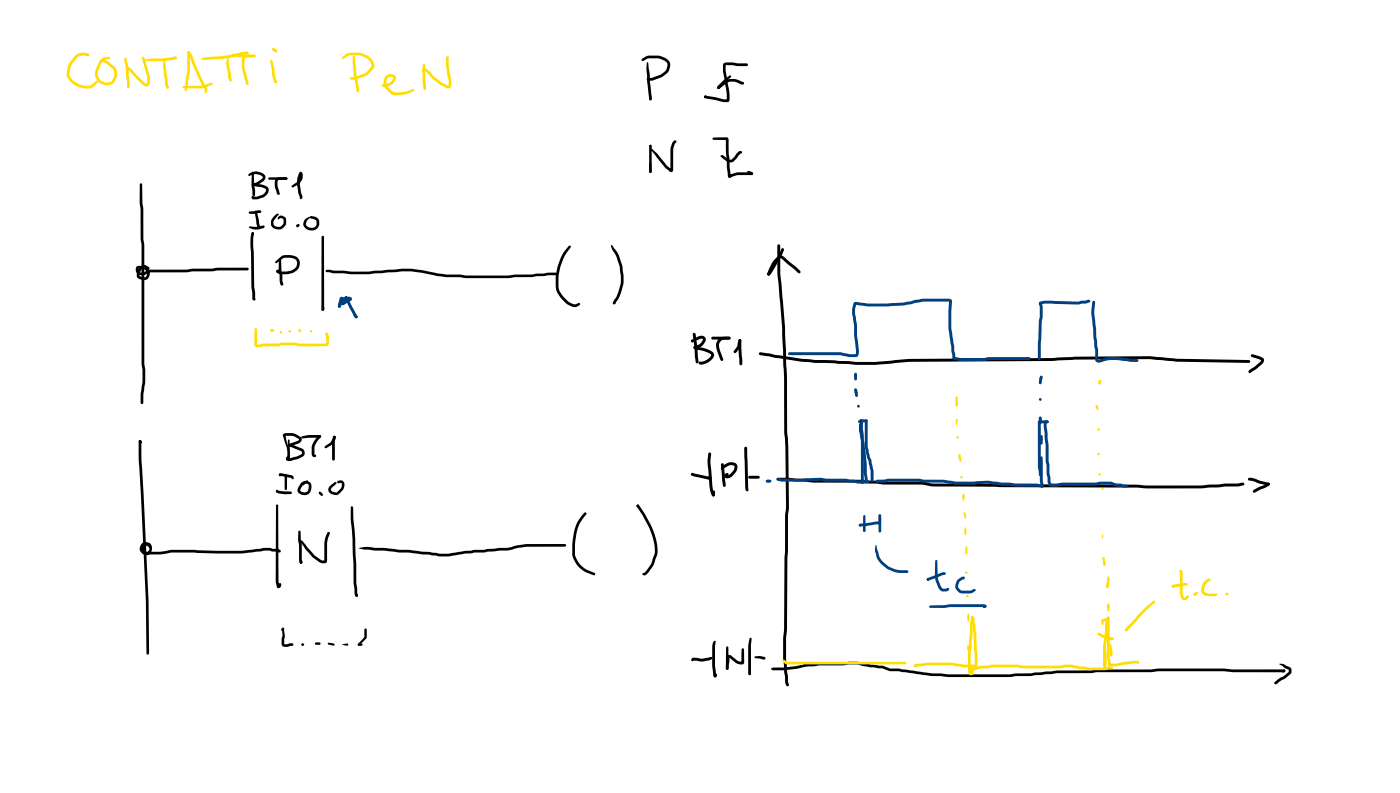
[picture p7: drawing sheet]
<svg xmlns="http://www.w3.org/2000/svg" width="337mm" height="190mm" viewBox="0 0 337 190" stroke-linecap="round" stroke-linejoin="round" font-family="sans-serif">
<g fill="#fd0">
<path d="M20.8 13h.6l-.1 .5-.5-.1z"/>
<path d="M18.2 13.2a3.3 3.3 0 0 1 3.1-.3l.2 .3-.3 .3-1.1-.2-1.4 .4a5.4 5.4 0 0 0-2 4.2 2.38 2.38 0 0 0 1.4 1.8 4.5 4.5 0 0 0 3.5 .9l.3-.1 1.2-1.1h.4l-.1 .4-1.5 1.4a5.8 5.8 0 0 1-3.2-.4 4 4 0 0 1-2.7-3 6 6 0 0 1 2.2-4.6z"/>
<path d="M24.3 14.2l.9-.4 1.2-.1 .1 .2-.3 .3-1.3 .3a5 5 0 0 0-1.4 2.9v.7l.5 1.1a2.29 2.29 0 0 0 2.8 .4l.3-.6a2.29 2.29 0 0 0 .3-2.1l-1.5-1.4-1.2-.6a.33 .33 0 0 1-.6 0 .33 .33 0 0 1 .3-.5l.5-.1 .8 .3 1.7 1.4a2.94 2.94 0 0 1-.3 4.1 2.8 2.8 0 0 1-3.3-.3 2.8 2.8 0 0 1-.7-3.2z"/>
<path d="M29.9 13.9l.2-.1 .4 .3 .4 2.3 .3 3.1a1.77 1.77 0 0 1-.3 1.6 1.69 1.69 0 0 1-.4-1.5z"/>
<path d="M30.5 16.2l.4-.1 .5 .3 3.2 3.3 .7 .4 .1-1.6-1.3-4.5 .3-.4 .2 .2 .3 .6 1.1 4 .1 1a.98 .98 0 0 1-1 1.4l-1-.6-1.5-1.5-1.9-2 .2-.2-.1 1.8 .3 2.5-.2 .3-.3-.1-.2-4.5z"/>
<path d="M34.8 14.3l.8-.1a29.8 29.8 0 0 0 6.6-.6l.2 .1v.4a17.8 17.8 0 0 1-7.6 .4z"/>
<path d="M41.5 13.7l.7-.1 .3 .3-.3 .3h-.5l-.3-.3z"/>
<path d="M39.5 14l.8 6.1 .3 .9-.3 .4-.3-.2-.3-.9-.3-2.8a5.7 5.7 0 0 1 .1-3.5z"/>
<path d="M45.1 12.4h.5l.1 .2-.1 4.6-.7 4.5-.3 .2-.2-.3 .6-4.3z"/>
<path d="M45.1 12.4l.3-.1a2.86 2.86 0 0 1 1.1 1.8l1.7 4 1.6 3.4a.61 .61 0 0 1-.6 .8v-.8l-.7-1.1-2-4.4-.8-2.1-.7-1.3z"/>
<path d="M44 20.7l4.4-.1 2.4-.8 .3 .3-.2 .3-1.2 .5-1.5 .3h-4l-.2-.1z"/>
<path d="M48.4 14l1.2-.2a48.4 48.4 0 0 0 9.6-1.4l.5 .1a.55 .55 0 0 1-.2 .6 .55 .55 0 0 1-.6 0 31.5 31.5 0 0 1-10.5 1.2l-.1-.1z"/>
<path d="M56.9 12.9l2.2-.5 .6 .1 .1 .2-.3 .4-2.4 .3-.1-.1z"/>
<path d="M54.9 13.4l.7 5.2a.63 .63 0 0 1-.2 1l-.2-.1-.3-.8-.3-1.9a3.9 3.9 0 0 1 .3-3.4z"/>
<path d="M55.6 13.1l.8-.2 1.4 .2h3.3l.3 .1v.5a18.5 18.5 0 0 1-5.4-.2l-.5 .1z"/>
<path d="M58.6 13.4l.5-.3h2l.4 .3-.4 .4h-2l-.3 .6v1.8l.9 3.3v.8a.66 .66 0 0 1-.7-.8l-.2-.4a8.9 8.9 0 0 1-.6-5z"/>
<path d="M65 14.4l.2-.1 .3 .3 .4 1.7 .2 1.8 .5 1.7-.3 .3-.4-.3-.5-1.7z"/>
<path d="M84.9 13.5l.2-.1 .3 .3 .3 4.4 .6 3.1v.7l-.3 .3-.3-.3-.7-3.8-.2-3z"/>
<path d="M82.3 13.7l1.6-1h2.6l1.4 .5a2.73 2.73 0 0 1 2 3.1l-.1 .1a4.8 4.8 0 0 1-2.3 2l-2.3 .7h-.8l-.3-.3 .3-.3 1.1-.1 1.7-.6a4.2 4.2 0 0 0 2.1-1.8v-.2a2.34 2.34 0 0 0-1.3-1.9l-1.6-.6h-2.5l-1.4 .9-.3-.3z"/>
<path d="M92.7 18.3a1.57 1.57 0 0 1 2.5 .3 2.49 2.49 0 0 1-1.4 1.9l-.4 .2a1.2 1.2 0 0 1-1.5 0v-.5h.2l.3 .1 1.2-.4a1.9 1.9 0 0 0 1-1.3h-.1a1.02 1.02 0 0 0-1.5 .6l-.1 .6 .2 1 1.5 1.3a7.2 7.2 0 0 0 4.6-.7l.4 .2a6.8 6.8 0 0 1-5.2 1.2l-1.7-1.5a2.57 2.57 0 0 1 0-3z"/>
<path d="M101.7 15.4l.2-.1 .3 .3v3.9l.3 1.8-.4 .3-.3-.3-.2-1.6z"/>
<path d="M101.6 16.4l.3-.1 .5 .2 2 2 1.9 1.4 1.5 .7 .1-1.2-.7-3.4v-2l.2-.4h.5v2l.6 4.6a.85 .85 0 0 1-.3 .9 .85 .85 0 0 1-.9 0l-1.4-.6-1.9-1.5-2-2.2-.1 .7 .5 3.8-.3 .3-.2-.1-.2-3.5-.3-1.1z"/>
<circle cx="45.4" cy="12.6" r=".32"/>
</g>
<g fill="#fd0">
<path d="M65.8 11.6l.5 .4-.3 .4-.5-.3z" fill-rule="evenodd"/>
<path d="M65.8 11.8l.2-.1 .5 .3 .1 .5-.2 .1-.5-.3z" fill-rule="evenodd"/>
<circle cx="65.7" cy="11.8" r=".31"/>
</g>
<g fill="#000">
<path d="M154.3 14.1l1.1-.6 .7-.1a5.9 5.9 0 0 1 3.9 .6 1.96 1.96 0 0 1 .8 2.9l-.6 .8-1.3 .9-2.3 .8-.8-.1-.4-.4 .4-.3 1 .1 1.9-.7a2.52 2.52 0 0 0 1.8-2.6l-.7-.8-1.4-.5-2.5-.1-1.4 .7-.3-.3zM155.5 15.1l.2-.2 .1 .2 .4 3 .5 5.3-.1 .6-.2 .1-.3-.3-.5-4.1-.2-3.2zM172.7 20.5l2.7-2.3h.3v.4l-3 2.8a.49 .49 0 0 1-.3-.5 .49 .49 0 0 1 .3-.4zM156.2 23.3l.2-.1a.53 .53 0 0 1 .2 .8h-.5zM156.1 34.8h.5l.1 .3v6.2l-.3 .3-.4-.3zM156.5 35.7h.2l1.2 1.1 2.4 3 1.1 .9-.3 .1 .1-.2a18 18 0 0 1 .4-6.2l.2-.3a.49 .49 0 0 1 .8-.1l-.4 .6a18.3 18.3 0 0 0-.4 6.1 .52 .52 0 0 1-.3 .6 .52 .52 0 0 1-.7-.3l-1.1-.9-3.3-4.1zM174 15.2l.6-.2h1.3l1.5 .2h2.1l.3 .4-.3 .3-5.1-.2v1.3l.5 2.5a14.9 14.9 0 0 1 .4 4.7 1.58 1.58 0 0 1-1.6 .3l-4.1-.9-.4-.3 .3-.3 4.4 .8 1 .1-.2 .1v-1.7l-.9-5.1v-1.6zM169.3 23.1l.5-.1v.4l-.5 .1zM171.3 33.1l3.4-.1 .4 .2 .1 3.8 .4 5.2-.2-.1 2-.7h3.3l.4 .3-.4 .4h-3.4l-1.4 .4a.52 .52 0 0 1-.6 .2 .52 .52 0 0 1-.3-.5l-.5-5.2v-3.5l.2 .1h-3.2l-.2-.3zM172.5 20.9l1.4-1.1a3.3 3.3 0 0 1 3.8-.5l.6 .3a.52 .52 0 0 1 .5 .6l-.7 .1a3.8 3.8 0 0 0-2.7-.7l-1.1 .6-1.4 1.1h-.4zM172.5 20.8h.4l.1 .5h-.5zM173.3 37.4l.4-.1 1.5 1 .6 .1 1.8-2h.7v.4l-.3 .1-1.4 1.7a1.42 1.42 0 0 1-1.9 .2l-1.4-1.1z"/>
<path d="M33.7 44.1l.2-.1 .3 .3v4.4l.2 1.5 .1 7.2 .2 1.4v28.6a19.7 19.7 0 0 1-.2 7.3v2.1l-.4 .3-.3-.3v-2.1a18 18 0 0 0 .2-7.3v-28.3l-.2-1.7v-7.2l-.2-1.5zM59.8 41.8a2.83 2.83 0 0 1 4 .5l-.1 .7-.5 .6-1.4 .8-1.1 .1-.1-.2 .2-.3 1.3-.4 .9-.7 .2-.4a2.11 2.11 0 0 0-1.7-.7l-1.4 .3-.2 .2-.2-.2zM59.8 41.9l.3 .1v.2h-.3zM59.9 50.9l2.3-.4 .5 .1 .1 .2-.3 .4-1.5 .2-1.1-.1zM59.9 54.4l2 .1 1.4-.3h.3a.57 .57 0 0 1-.7 .7l-.8 .2h-1l-1.1-.3zM60.5 55.9l.4-.1 .1 .5h-.4zM60.6 41.3h.2l.2 .2 .3 4.7a.76 .76 0 0 1-.3 1 1.77 1.77 0 0 1-.3-1.7l-.3-1.1zM60.5 55.9l.3-.1 .3 .3-.2 2.8 .2 10 .2 2.9-.2-.2 .3 .3-.3 .3-.4-.3-.3-3-.2-11.3zM60.7 44.1l2 .2a1.79 1.79 0 0 1 1.9 1.2l-.2 .9-.8 .9-1.5 .5-1.3 .1-.3-.3 .1-.5h.4l.1 .3-.2-.2h.9l1.1-.3 1-1v-.5l-1.1-.4-1-.2a1.22 1.22 0 0 1-1.2-.5zM61.3 50.7l.2-.1 .2 .2 .6 3a.64 .64 0 0 1-.1 1l-.3-.1-.2-.9zM64.5 42.7l4.3-.1 .3 .3-.3 .3h-4.1l-.2-.3zM66.1 51.7a.45 .45 0 0 1 .4-.4 .45 .45 0 0 1 .5 .3l-1.2 1.5-.1 .7a1.29 1.29 0 0 0 1.9 .5l.5-.6 .1-1-.6-.3-.3 .1a.3 .3 0 0 1-.5-.1 .3 .3 0 0 1 .2-.4l.7-.2 1 .5 .1 1.3-.2 .6a1.98 1.98 0 0 1-3.4-.1v-1.1z"/>
<path d="M66.4 42.9l.6-.3h1.8l.3 .3-.3 .3h-1.7l-.3 .3-.1 1.2 .6 1.8-.3 .3-.4-.3-.5-1.8v-1.2zM72 41.4a.55 .55 0 0 1 .6 .1 .55 .55 0 0 1 .2 .6 2.35 2.35 0 0 1-1.3 2.3l-1 .6h-.3v-.5l1-.6a1.74 1.74 0 0 0 .9-1.5v-.6h.4l-.4 1.6 .2 2.7 .4 1.2-.1 .4-.3 .2-.2-.1-.3-1.2-.4-2.2 .1-1.6zM73.3 52.7l1.5-.7-1 .9-.2 .6a1.09 1.09 0 0 0 .4 1.1 1.09 1.09 0 0 0 1.1 .1 1.01 1.01 0 0 0 1-.8v-.7a1.26 1.26 0 0 0-1.4-.7l-.1-.3a1.18 1.18 0 0 1 1.7 .2l.4 .5v1a1.95 1.95 0 0 1-2 1.5 1.95 1.95 0 0 1-1.8-1.8zM77.4 56.7h.4l.1 .2v17.4v-.1l-.1 .4-.2 .1-.3-.4zM136.7 59.1l.3-.1 .2 .3-1.1 1.5a13 13 0 0 0-1.7 8.8 6.6 6.6 0 0 0 3.6 3.5h.3a.86 .86 0 0 1 1.2-.1l-.5 .5-.8 .3a6.3 6.3 0 0 1-4.6-7.3 14.3 14.3 0 0 1 2-6.1zM146.8 59l.2-.2 .2 .1 1.2 1.7 1.1 2.9a11.5 11.5 0 0 1-.7 8.1l-1 1.5-.4-.1-.1-.2 .3-.3-.2 .1a10.8 10.8 0 0 0 1.6-8.3l-.8-2.5zM156.2 39.1h.3l.1 .2 .1 2-.3 .3-.4-.3zM179.6 41.3l.3-.2a1.13 1.13 0 0 1 1.2 .6l-.4 .3zM32.8 64.1a2.11 2.11 0 0 1 3.2 1.9 1.52 1.52 0 0 1-1 1.3 1.52 1.52 0 0 1-1.6-.3 1.29 1.29 0 0 1-.2-2 1.57 1.57 0 0 1 1.6-1.3l1.1 .5v.4l-1.5-.3a2.3 2.3 0 0 0-.9 2h.1a1.15 1.15 0 0 0 1.5 .2l.1-.2a1.11 1.11 0 0 0 0-1.2 1.11 1.11 0 0 0-1-.5l-.9-.1 .1 .8 1.1 .2 1.4-.7h9l1.4-.3h4.7l1.2-.2h7.3l.3 .3-.3 .4h-7.2l-1.3 .2h-4.7l-1.4 .2h-8.9l-.7 .3a1.91 1.91 0 0 1-2.4-.1 1.48 1.48 0 0 1-.1-1.5zM66.2 62.8l1.4-1.2a4.5 4.5 0 0 1 3.5 0 2.09 2.09 0 0 1-.3 3.7l-1.5 .5-1.7 .1-.8-.2-.4-.5 .3-.3 .3 .2v-.1l.6 .2h1.5l1.2-.4a1.69 1.69 0 0 0 1.1-1.7v-.3a1.48 1.48 0 0 0-1.6-.9l-1.6 .1-1.8 1.2-.3-.2zM66.5 65l.7-.3 .3 .3-.8 .5-.2-.1zM67.5 67.7l.2-.1 .2 .2 .1 .7-.2 .1-.3-.2z"/>
<path d="M67.1 62.3h.2l.3 .2 .3 5.1 .2 .7-.3 .3-.3-.1-.3-.9-.2-2.8zM77.5 73.8h.4l.1 .2-.1 .5-.3 .2-.3-.3zM78.3 64.9l.9-.1 5.3 .5 3.9-.1 5.5-.4a23.6 23.6 0 0 1 8.5 .3l4.7 .8 3.4 .1 1.5 .2h10.1l1.8-.2 3.8-.1 4.3-.4h1.6l.3 .3-.3 .3h-1.9l-4 .5h-3.8l-1.8 .2h-9.8l-1.8-.2h-3.5l-5.4-1a23.7 23.7 0 0 0-7.7-.2l-5.2 .5h-4.2l-4.6-.3-1.6-.3z"/>
<circle cx="156.4" cy="35.1" r=".3"/>
<circle cx="169.6" cy="23.3" r=".32"/>
<circle cx="60.8" cy="56.1" r=".3"/>
<circle cx="60.9" cy="44.3" r=".32"/>
</g>
<g fill="#000">
<path d="M71.3 54h.4l.1 .3h-.5z" fill-rule="evenodd"/>
<path d="M71.4 54l.4-.2 .3 .3-.6 .4-.3-.3z" fill-rule="evenodd"/>
<circle cx="71.5" cy="54.3" r=".27"/>
</g>
<path d="M61.3 78.9l.2-.1 .3 .3 .1 3.7 1.4-.3h3.5l1.1-.2h3l1.1 .2 6.3 .1 .1-1.7-.1-.4a.39 .39 0 0 1 0-.5 .39 .39 0 0 1 .5-.1l.3 .9v1.5l-.2 .6-.4 .3h-6.6l-1.1-.2h-2.9l-1 .2h-3.6l-1.4 .2a.73 .73 0 0 1-.8-.7z" fill="#fd0"/>
<g fill="#fd0">
<path d="M65 79.1h.7l.3 .3-.3 .2-.5 .1-.3-.3z" fill-rule="evenodd"/>
<path d="M69.4 79.4l.2-.1 .2 .3-.2 .3-.2-.3z" fill-rule="evenodd"/>
<path d="M72.2 79.2l.2 .3-.3 .3-.3-.2z" fill-rule="evenodd"/>
<circle cx="65.2" cy="79.4" r=".31"/>
<circle cx="67.5" cy="79.8" r=".3"/>
<circle cx="69.6" cy="79.6" r=".28"/>
<circle cx="72" cy="79.4" r=".29"/>
<circle cx="72.2" cy="79.5" r=".31"/>
<circle cx="74.8" cy="79.6" r=".27"/>
<circle cx="74.7" cy="79.6" r=".27"/>
</g>
<g fill="#000">
<path d="M187 58.8l.2-.1 .4 .3v6.6l.3 2.5a143.6 143.6 0 0 1 .9 14.5l.4 8.2v13.1l.3 3.3 .2 14.7-.3 2.1-.2 27.2-.2 2.1v5l.6 5.9a.46 .46 0 0 1-.3 .7l-.2-.1-.4-.9-.4-5.6v-5l.2-2.1 .2-27.2 .3-2.1-.2-14.7-.3-3.3v-13.1l-.4-8.1a143.2 143.2 0 0 0-.9-14.5l-.3-2.6zM186.2 62.3l1-.9 .9 .1 3.3 2.6 1 1v.5h-.5l-4.1-3.5h-.3l-.5 .4a7.2 7.2 0 0 0-1.9 3.3l-.1 .3a.44 .44 0 0 1-.5-.1 .44 .44 0 0 1 0-.6 8.1 8.1 0 0 1 1.7-3.1zM187.9 59.7h.5l.1 .4-.9 1.9-2.1 3.5a.79 .79 0 0 1-.9 .6l-.2-.2 2.6-4.3zM166.1 81.7l1.9-.9a1.08 1.08 0 0 1 1.5 .3 1.08 1.08 0 0 1-.3 1.5l-.9 .8-1.2 .4-.3-.1v-.5l1-.3a1.31 1.31 0 0 0 1.1-1.5h-.7l-1.7 .9-.3-.1zM166.6 80l.3-.1 .3 .3 .4 3.2 .3 3.6-.3 .3a1.04 1.04 0 0 1-.5-1.2l-.6-5.8zM166.8 83.3l.3-.1 2 .4 1.5 .5a1.2 1.2 0 0 1 1 .9 1.2 1.2 0 0 1-.4 1.3 2.87 2.87 0 0 1-3.1 1.2l-.2-.3 .1-.3h.4a3 3 0 0 0 2.5-1.5l-.1-.3-1.1-.6-2.8-.7-.2-.3zM171.1 81l4.2-.1 .3 .3-.3 .4h-4l-.3-.4zM172.9 81.4l.5-.4 .8-.1h1.1l.3 .3-.3 .4h-1.1a1.45 1.45 0 0 0-1.3 2l1 2.7-.1 .3-.3 .1-.4-.4-.9-2.9v-1.1zM177.6 81.5l.3-.1a.76 .76 0 0 1 .1 1.2l-.1 .7-.3 .6-.6 .8h-.6v-.4l.8-1.2zM177.6 81.5h.5l.1 .3 .2 5.6-.3 .4-.4-.4-.2-3.7zM182.5 84.7l2.4 .2 1.7 .4 6.2 .9 13 .8 4.7-.1 8-.7 34.4-.2 5.4-.3 18.1-.1 6.3 .6 17.5 .3 .4 .3-.4 .4-17.5-.3-6.3-.6-18 .1-5.5 .3-34.4 .2-7.9 .7-4.9 .1-13-.8-10-1.6-.3-.3zM300.8 85.2l.3-.1 1.8 .5a1.04 1.04 0 0 1 1 1 1.04 1.04 0 0 1-.8 1.1l-2.4 1.8h-.5a1.05 1.05 0 0 1 1-1.1l2-1.8-2.3-.8-.2-.4z"/>
<path d="M33.4 105.8l.3-.1a.57 .57 0 0 1 .4 .7 .57 .57 0 0 1-.8-.4zM33.4 105.8l.3-.1 .3 .3 .1 5.4a812.9 812.9 0 0 1 1.7 45.5l-.1 .3h-.4a734.7 734.7 0 0 0-1.8-44.9l-.2-3.1zM66.4 117.7h.4l.1 .3-.1-.2 3.1 .3 .3 .3-.3 .3h-1.6a2.6 2.6 0 0 1-1.9-.5zM67.1 113.8l.6-.1 2 .4a.65 .65 0 0 1 .7 .2 .65 .65 0 0 1-.1 .9l-.5-.4-2.5-.5-.3-.3zM68.5 114h.4l.1 .2v3.3l-.3 .2-.3-.2zM68.1 104.3l.6-.2h1.8l1.7 .8a.99 .99 0 0 1 .2 1.1 .99 .99 0 0 1-.9 .6l-1.7 .6h-.5a.57 .57 0 0 1 .6-.7l1.7-.6 .3-.4-1.4-.7-1.9-.1v-.1l1 4.5 .1 .9-.3 .3-.3-.3v-1.6l-1.1-3.7zM69.3 105.6l.3 .2 .1 4.2-.3 .3-.3-.3zM69.3 106.7l.9 .1 2.4 .9a1.15 1.15 0 0 1 .1 2.1l-2.2 .7a1.14 1.14 0 0 1-1.8-.2 .58 .58 0 0 1 .7-.6l-.1 .5v-.1l2.3-.5 .9-.5 .1-.3-.3-.5-3-1.1-.1-.3zM72.5 104.9l1.8-.4h2.6l.3 .3-.3 .4-4.2 .1h-.2zM72.4 116l1.4-.6 .2 .1-.1 .3-1 .5-.6 1a.57 .57 0 0 0-.1 .7 .57 .57 0 0 0 .7 .3h.6l.4-.3 .3-1.2-.1-.4-.4-.2-.9 .4a.98 .98 0 0 1 .8-1.1 .98 .98 0 0 1 1.1 .6 2.49 2.49 0 0 1-.4 2.4 1.78 1.78 0 0 1-2.8-.7zM76.7 104.6h.4a1.55 1.55 0 0 1-.8 1.3l-.7 1.5v1.8l.3 .1a.43 .43 0 0 1-.2 .5 .43 .43 0 0 1-.5-.1l-.3-.6v-1.3a4.7 4.7 0 0 1 1.8-3.2zM80.2 104.8l.2-.1a.81 .81 0 0 1 0 1.3l-.7 .9-1.3 .8-.3-.1v-.4l1.4-1.1z"/>
<path d="M80.1 104.8l.3-.1 .3 .3-.2 1v4.3l-.3 .4-.4-.4v-4.4zM79.4 116.7l1.2-.9 .3 .3-.1 .2-1.1 1-.1 .5 .4 .3 .9 .2 1-.9a1.07 1.07 0 0 0 .2-1.4h-1a.61 .61 0 0 1 .3-.6 .61 .61 0 0 1 .6 0 1.32 1.32 0 0 1 .5 2.2l-.6 .6a1.68 1.68 0 0 1-2.5 .3 1.08 1.08 0 0 1 0-1.8zM166.2 113.7l.3-.1 4.2 .9 .3 .4a.56 .56 0 0 1-.8 .3l-3.9-.9-.2-.4zM170.1 114.5l.8 .1 .1 .3-.1 .2-.2 .1-.6-.2zM170.4 108.8h.5l.1 .2-.2 2.1 .4 5.5 .6 2.3-.3 .4a3.1 3.1 0 0 1-1-2.7l-.4-5.5zM171.3 117.9l.2-.1a.88 .88 0 0 1 0 1.4l-.4-.3zM171.3 118.6h.4l.1 .3-.1 .3-.5-.1-.1-.2zM173.5 112.1l1.1-.7a1.55 1.55 0 0 1 1.7-.4 1.55 1.55 0 0 1 1 1.5l-.4 .9-.9 1a1.22 1.22 0 0 1-1.9 .1l.1-.4a.58 .58 0 0 1 1-.2l-.4 .5-.1-.2 .9-.3 .9-1.2a.55 .55 0 0 0-.2-.9l-1.1 .1-1.3 .7 .1-.2-.1 .4-.2 .1a.47 .47 0 0 1-.4-.4 .47 .47 0 0 1 .2-.4zM173.4 111.4l.3-.1 .3 .3 .5 4.9-.1 .4-.3 .1-.3-.4-.2-1.2zM179 107.4l.3-.1 .3 .3 .3 10.3a.54 .54 0 0 1-.6-.1 .54 .54 0 0 1-.1-.5zM179.9 114.4l2.4-.1 .3 .3-.3 .4h-2.1l-.3-.1zM186.7 114.9l2.9-.1 6 .4 11.8 .1 5 .4h9.2l1.4 .2a13.5 13.5 0 0 0 4.7 .3l45.7 .2 3.6 .2h11.6l5.9-.4 3.2-.1a.96 .96 0 0 1 1.5 .2l-.4 .3-1.3 .3h-3l-5.9 .4-60.9-.4a14.9 14.9 0 0 1-5.6-.4l-9.8-.1-4.9-.4-11.8-.1-6.1-.4h-2.5l-.4-.4z"/>
<path d="M300.1 114.9l.5-.1 .8 .1 1.6 .6 2 .4 .2 .4-.3 .3-2.1-.4-1.4-.6-1.3-.2zM301.3 117.7l3.6-1.8 .4 .4a4.9 4.9 0 0 1-2.7 1.5l-1.1 .6-.4-.4zM34.1 130.6a1.52 1.52 0 0 1 2.4 .8 1.52 1.52 0 0 1-1.7 1.9 1.19 1.19 0 0 1-.6-1.9 1.06 1.06 0 0 1 1.2-.9 1.06 1.06 0 0 1 .9 1.3l-1.1-.7a1.37 1.37 0 0 0-.5 1.4l.7 .2a.95 .95 0 0 0 .5-1.3 .95 .95 0 0 0-1.2-.5l-.3 .3a.72 .72 0 0 0-.1 .9 .72 .72 0 0 0 .7 .4 18.2 18.2 0 0 0 6.4-.4l16.8 .2 5.2-.7h1.4l.8 .2 1.3 .1 .5 .3 .1 .2-.3 .3-.5-.2-3.3-.2-5.1 .7h-6.2l-5.2-.2a28.8 28.8 0 0 0-8.3 .4h-3.1a1.59 1.59 0 0 1-1.9-1.4zM66.4 121.2h.2l.3 .2v18.2l.3 1.3-.2-.3a.34 .34 0 0 1 .2-.4 .34 .34 0 0 1 .4 .2 .62 .62 0 0 1-.3 .8 .62 .62 0 0 1-.8-.3l-.2-1.3zM72.3 134.6a.37 .37 0 0 1 .4 .4 .37 .37 0 0 1-.5 .3zM71.8 127.5h.2l.3 .2 .2 3.4 .1 3.8-.1-.1 .2 .3-.1 .2a.53 .53 0 0 1-.6-.1 .53 .53 0 0 1-.1-.5v-3.5l-.2-1.6zM72.3 129.9h.4l2.9 3.5 1.6 1.1 .9 .2h-.1v-4.8l.7-1.9 .3-.2 .3 .4a7.9 7.9 0 0 0-.7 4.8v1.7a1.14 1.14 0 0 1-2 .3l-1.5-1.2-1.5-1.7-1.4-1.9zM84.4 121.7l.2-.1 .3 .3v2.7l.5 4.9 .3 10.5 .3 2.8-.1-.1 .2 .3-.4 .4-.4-.6-.3-2.7-.3-10.6-.4-4.9zM86.2 131.7l1.4-.3h1.1l1.4 .2h2.5l3.4 .5h2.4l3.2 .4 1.6 .1 2.4 .4h2l4.1-.7 4.6-.2 3.7-.5a16.7 16.7 0 0 0 5-.7l1.6-.2h9.2l.3 .3-.3 .3h-9.2l-1.8 .3a15.9 15.9 0 0 1-5.3 .8l-7.7 .6-3.9 .7h-2.1l-2.6-.5h-1.7l-3.3-.5h-2.3l-3.6-.4h-2.2zM140.5 123.2l.4 .1v.4h-.4zM140.3 123.4l.3-.3 .3 .1-.1 .4a12.6 12.6 0 0 0-2.5 10l.2 .4a5.5 5.5 0 0 0 2.7 2.9l1.9 .8-.1 .4-.3 .1a7 7 0 0 1-4-2.5l-.6-1a4.8 4.8 0 0 1-.5-3.5 11.2 11.2 0 0 1 2.7-7.8zM153.1 121.3l.5 .1 1.5 2.1a21.8 21.8 0 0 1 2.6 6 6.7 6.7 0 0 1-.3 5.5 5.4 5.4 0 0 1-1.5 2.4l-.7 .8a.37 .37 0 0 1-.6 0 .37 .37 0 0 1 .1-.6l.7-.5 1-1.5 .4-.8a6.5 6.5 0 0 0 .1-5.6 25.5 25.5 0 0 0-3.7-7.4z"/>
<path d="M67.8 150.9h.4v.4l-.6 .2zM67.9 151l.3 .1 .2 1.4-.1 2.2h.9a1.05 1.05 0 0 1 1.3 .1l-.3 .4-1.2 .2h-.8l-.4-.3-.1-1.5 .2-.8zM75.8 154.4l1-.1 .3 .3-.3 .3h-.8l-.2-.1zM85.6 142.7h.4v.5l-.5 .1zM85.6 142.8h.4l.1 .2-.2 .3h-.4l-.1-.3zM87.7 151l.2-.1a.89 .89 0 0 1 .3 1.2 1.37 1.37 0 0 1-.3 1.5l-1.5 1.4h-.3v-.3l1.5-1.6z"/>
<circle cx="184.8" cy="65.8" r=".35"/>
<circle cx="167.1" cy="83.5" r=".35"/>
<circle cx="67.3" cy="114" r=".3"/>
<circle cx="80.4" cy="105" r=".32"/>
<circle cx="170.7" cy="114.9" r=".35"/>
<circle cx="304.9" cy="116.3" r=".35"/>
<circle cx="72.4" cy="135.1" r=".3"/>
<circle cx="153.3" cy="121.5" r=".31"/>
<circle cx="68" cy="151.2" r=".35"/>
</g>
<g fill="#000">
<path d="M77.1 118.2l.3 .4-.3 .3-.4-.3z" fill-rule="evenodd"/>
<path d="M76.9 118.4l.2-.1 .5 .3v.5h-.5l-.3-.5z" fill-rule="evenodd"/>
<path d="M72.7 154.6h.3v.4l-.3 .1z" fill-rule="evenodd"/>
<path d="M79 154.4l.8 .2v.3l-.8-.1z" fill-rule="evenodd"/>
<path d="M79.4 154.6h.8l.2 .2-.2 .3-.7-.1z" fill-rule="evenodd"/>
<path d="M82.3 154.8l.6-.1 .1 .1-.1 .2z" fill-rule="evenodd"/>
<path d="M82.9 154.7l.5-.1 .3 .2-.3 .3-.5-.1-.2-.2z" fill-rule="evenodd"/>
<path d="M86.2 154.6h.6v.4l-.6 .1z" fill-rule="evenodd"/>
<path d="M86.4 154.6h.5l.3 .2-.1 .2-.5 .1-.3-.3z" fill-rule="evenodd"/>
<circle cx="76.9" cy="118.4" r=".29"/>
<circle cx="72.7" cy="154.8" r=".27"/>
<circle cx="72.8" cy="154.8" r=".28"/>
<circle cx="79" cy="154.6" r=".22"/>
<circle cx="82.3" cy="154.8" r=".05"/>
<circle cx="86.2" cy="154.8" r=".28"/>
</g>
<g fill="#004080">
<path d="M189.5 84.7l12.5-.1 2.2 .5h1.6h-.1l.1-.9-.5-3.4v-2.6l-.3-1.9a5.8 5.8 0 0 1 .1-3.1 .72 .72 0 0 1 1.1-.6l2.6 .3h4.4l4-.2 4.6-.9h6.6l.5 .6-.2 6.5 .7 4.3v1.2l.2 .6v1l-.1-.2 1.5 .2h5.5l1.2-.2h9.7l.3 .3-.3 .4h-9.7l-1.2 .2h-5.6l-1.5-.2a.61 .61 0 0 1-.5-.9l-.9-6.7v-4.2l.2-2.2h-4a24.4 24.4 0 0 0-6.5 .8l-4.5 .3h-4.2l-3.3-.4-.1 2.2 .4 2.6v2.7l.4 2.9a1.76 1.76 0 0 1-.4 2.2h-1.9l-2.1-.5h-12.2l-.4-.3z"/>
<path d="M249.8 72.7h.5l.2 .3a10 10 0 0 1 0 3.9l-.3 9.2-.4 .4-.3-.4 .2-8.9 .3-1.2z"/>
<path d="M249.8 72.6l1.5-.4 7.9 .3 1.9-.3a.66 .66 0 0 1 1 .1 2.35 2.35 0 0 1-2.1 .6l-.9 .3-7.8-.3-1.2 .3-.3-.1z"/>
<path d="M262.7 72.3h.5l.1 .3-.2 2.8 .7 7.7 .2 .8v2.6l-.1-.1 2.5-.6h2.2l3.3 .4 1.4 .1 .4 .3-.4 .4-1.4-.1-3.4-.4h-1.5l-2.5 .6a.86 .86 0 0 1-1.2-.8v-2.2l-.2-.8-.7-7.9z"/>
<path d="M83 71.2l.2-.1 .3 .2 2.1 4.1a.56 .56 0 0 1 .3 .5 .56 .56 0 0 1-.3 .5l-.3-.1-1.3-2.4-1.1-2.3z"/>
<path d="M85.1 75.5h.5l.4 .6-.1 .2h-.6l-.3-.6z"/>
<path d="M81.8 71.5l.1-.1a.75 .75 0 0 1 .8 1l-.2 .1-.3-.2-.2-.4h.3l-.4 1.7-.3 .3a.6 .6 0 0 1-.3-.9z"/>
<path d="M82 71.7a2.74 2.74 0 0 1 2.3-.3 .52 .52 0 0 1 .3 .6 .52 .52 0 0 1-.4 .4l-1.9 .9-.3-.3 .1-.3h.4l-.2-.1 1.7-.9v.3l-1.4 .2-.7 1.5-.3 .2-.4-.3z"/>
<path d="M82.9 71.4l.3-.1 .4 .3-.9 1.4v-.2l-.1 .4-.2 .1a.77 .77 0 0 1 .1-1.3z"/>
<path d="M187 114.9l5.7 .1 4.5-.2 1.5 .2h4.6l3.1 .5h2.6a.54 .54 0 0 1-.1 .5 .54 .54 0 0 1-.6 .2h-2l-3-.5h-4.6l-1.4-.2-9.3 .2a1.25 1.25 0 0 1-1.1-.6z"/>
<path d="M206.8 100.8l.3-.1 .3 .3-.2 2.4 .6 3.2 .8 8.5v.5l-.4 .3-.3-.3-.5-6.9-.7-4.6a3.5 3.5 0 0 1 0-2.5z"/>
<path d="M206.8 100.8l.3-.1 .3 .3 .3 3.8v11.1l-.4 .4-.3-.4z"/>
<path d="M206.4 101.1l.5-.3 1.3-.1 .4 .4-.4 .3-1.2 .1-.4 .2-.3-.4z"/>
<path d="M208 100.8h.5l.1 .3v6.3l1.4 5.6v2.5l-.4 .3-.3-.3v-2.4l-1.4-5.5z"/>
<path d="M210.6 115.3l3.1-.3h7.1l1.3 .2h4.7l3 .5h4.2l3.5-.2 3.2 .4h1.9l1.6 .3h5l1.2 .2 .4 .4a.96 .96 0 0 1-1.5 .1h-5.2l-1.5-.3h-2l-3.1-.4-3.5 .2h-4.2l-3.1-.5h-4.6l-1.3-.2h-7.1l-1.2 .2h-1.7l-.2-.1z"/>
<path d="M250.1 109.7l.2-.1 .4 .4v5.3l.2 1.6-.4 .3-.3-.3-.2-1.6z"/>
<path d="M249.6 101.1l.2-.1 .4 .3v10.7l.3 2.1-.4 .3-.3-.3-.3-2.1z"/>
<path d="M249.9 113.9l.3-.2 .2 .1v.5h-.5z"/>
<path d="M249.5 101.4l1.2-.4h1.1l.3 .3-.3 .4h-1.3l-.7 .2-.2-.1z"/>
<path d="M251.1 101.2l.1-.2a.67 .67 0 0 1 .9 .3l-.1 .3-.5 .1 .1-.1 .5 5.1v4.1l.2 .9v2.1l.5 2.6-.2-.3 1.5 .1 1.2-.3h8.1l1-.2h2.5l1.4 .4 2.4 .3 .4 .5-.3 .3-2.6-.4-1.3-.4h-2.3l-1.2 .2h-8l-2.5 .3a.62 .62 0 0 1-.8-.5l-.3-.6-.2-4-.2-1v-4l-.5-4.3z"/>
<path d="M207.6 123.8l.2-.1 .2 .3 .1 3.5-.3 .3-.4-.3z"/>
<path d="M206.5 126h.4l.1 .5-.5-.2z"/>
<path d="M206.5 125.9l4.7-.6v-1.4l.3-.4 .3 .4v1.3a.69 .69 0 0 1-.6 .8l-4.5 .4-.3-.2z"/>
<path d="M211.3 123.6h.4l.1 .4v3.6l-.3 .3-.3-.3z"/>
<path d="M210.5 131h.2l.1 .7a7.4 7.4 0 0 0 1.5 3.3l1.3 1.1 1.4 .6 1.4 .3h1.7l.3 .3-.3 .3-2.7-.1-2-.8-1.1-.8a4.8 4.8 0 0 1-2-4.2z"/>
<path d="M224.9 134.6l.2-.1 .2 .2 .1 4.1 .7 2 .6 .6h.7l.5-.2a.45 .45 0 0 1 .2 .5 .45 .45 0 0 1-.5 .3l-.9 .1-.6-.2-.5-.6-.6-1.5-.3-1.4z"/>
<path d="M222.9 138.9l3.6-1.4h.6l.3 .3-.3 .3-4 1.4-.3-.3z"/>
<path d="M230.2 139.3l.2-.2a1.39 1.39 0 0 1 1.3-.5l.1 .4-.3 .1h.1l-.6 .4a1.38 1.38 0 0 0-.5 1.9l.8 .5h1.9l1-.4 .4 .3-.7 .5-.7 .3h-2l-.7-.3a1.93 1.93 0 0 1-.3-3z"/>
<path d="M223.5 145.5l5.1-.3h8.1a.46 .46 0 0 1 .5 .5 .46 .46 0 0 1-.6 .4l-.3-.3 .4-.3v.4l-8.1-.1-1.7 .2h-3.2l-.2-.1z"/>
<circle cx="85.6" cy="76.1" r=".35"/>
<circle cx="81.6" cy="73.6" r=".35"/>
<circle cx="250.1" cy="114.1" r=".35"/>
<circle cx="223.1" cy="139.2" r=".31"/>
<circle cx="223.1" cy="139.2" r=".3"/>
<circle cx="231.6" cy="138.8" r=".29"/>
</g>
<g fill="#004080">
<path d="M184.4 115.2l.6 .1v.5l-.6 .1z" fill-rule="evenodd"/>
<path d="M184.5 115.3h.9v.5h-.9z" fill-rule="evenodd"/>
<path d="M250 90.5l.6 .2-.2 .6h-.5z" fill-rule="evenodd"/>
<path d="M250 90.8h.4l.1 .2-.1 1-.3 .3-.4-.3z" fill-rule="evenodd"/>
<path d="M249.7 100.4h.7l-.1 .8h-.5z" fill-rule="evenodd"/>
<path d="M249.8 100.7h.5l.1 .3v.6l-.3 .3-.4-.3z" fill-rule="evenodd"/>
<path d="M250 104.8h.7l-.1 1.1h-.5z" fill-rule="evenodd"/>
<path d="M250.1 105.4h.5l.1 .3v.8l-.4 .3-.3-.3z" fill-rule="evenodd"/>
<path d="M205.3 89.9h.7l-.1 .7h-.5z" fill-rule="evenodd"/>
<path d="M205.4 90.1l.3-.1 .3 .3v.7l-.3 .4-.4-.4z" fill-rule="evenodd"/>
<path d="M205.3 93.7l.7-.2v.9l-.4 .1z" fill-rule="evenodd"/>
<path d="M205.5 94l.3-.2 .3 .3 .2 .9-.4 .4-.3-.3z" fill-rule="evenodd"/>
<circle cx="184.4" cy="115.6" r=".35"/>
<circle cx="250.3" cy="90.6" r=".35"/>
<circle cx="250.1" cy="96" r=".35"/>
<circle cx="250.1" cy="100.4" r=".35"/>
<circle cx="250.3" cy="104.8" r=".35"/>
<circle cx="205.7" cy="89.9" r=".35"/>
<circle cx="205.7" cy="93.6" r=".35"/>
<circle cx="206.4" cy="97.6" r=".35"/>
</g>
<g fill="#000">
<path d="M166.4 158.1h.5l.1 .3a.59 .59 0 0 1-.8 .4l-.1-.2zM166.4 158.1l.9-.1 1.4 .2 2.3-.4a.35 .35 0 0 1 .2 .3 .35 .35 0 0 1-.3 .3l-.9 .3a5.1 5.1 0 0 1-3 0l-.6-.1zM171.6 154l.3-.1 .2 .2-.2 .3v5.5l.2 2.3h-.3a.32 .32 0 0 1 .4-.3 .32 .32 0 0 1 .1 .5 .46 .46 0 0 1-.5 .3 .46 .46 0 0 1-.4-.5l-.2-2.2v-4.7zM174.6 155.4h.4l.1 .1v5.1l-.3 .3-.3-.3zM180.3 153.2l.3 .1 .1 .1-.2 1.7v6.8l-.3 .3-.3-.3v-6.7zM181.4 157.7l1.5-.1 1 .3 .1 .2a.76 .76 0 0 1-1.2 .2l-1.2-.2-.2-.2zM307.5 159.5h1.1l1.5 .8a1.19 1.19 0 0 1 0 1.8l-1.3 1-.9 .4a1.57 1.57 0 0 1-1.5 .8l-.1-.2 .2-.3 1-.8 1.1-.6 1.2-1v-.5l-1-.4zM174.9 157.5l.3-.2 .5 .1 1.6 1.3 1.1 .3-.2 .1 .1-3.1 .3-.3 .2 .1 .1 3.4a1.04 1.04 0 0 1-1.7 .2l-1.9-1.4 .1-.1-.3 2.7-.3 .3a1.18 1.18 0 0 1-.2-1.5zM180.2 161.7h.3l-.2 .5-.3-.2zM180 161.8l.3-.1 .1 .4-.3 .1zM185.5 160.4l.3 .2v-.2h2.9l2-.3a37.2 37.2 0 0 1 8.6-.9h3.5a8.2 8.2 0 0 1 4.9 .2l4.5 .5 1.8 .7h2.2l7.9 1.2 3.9 .2h14.5l1.8-.2h3.5l6.1-.7 8.5-.1 1.3-.2h13l2-.2 29.9 .2 .4 .4-.4 .3-28.2-.3-3.7 .3h-12.9l-1.4 .2h-8.4l-5.3 .5a9.9 9.9 0 0 1-4.2 .2l-2 .2h-14.4l-4.1-.2-7.9-1.1-2.2-.1-1.8-.6-2.9-.3-3.1-.7h-2.1l-1.3 .2-5.8 .1-3 .2-5.2 .9h-2.9l-.4-.3z"/>
<circle cx="308.5" cy="161.2" r=".36"/>
<circle cx="308.6" cy="161.2" r=".33"/>
</g>
<g fill="#fd0">
<path d="M188.1 158.6h.7v.4a.44 .44 0 0 1-.7-.2z"/>
<path d="M188.1 158.6l.3-.1 1 .5h28.2l.3 .3-.3 .3-28.7-.1a.82 .82 0 0 1-.8-.9z"/>
<path d="M229.8 95.3h.4v.2v2l-.2 .2-.3-.2z"/>
<path d="M229.8 100.7h.3l.1 .2-.2 1.3-.2-.2z"/>
<path d="M231.7 123.1l.4 .1 .2 1-.2 .4-.3-.4z"/>
<path d="M232.1 131.3l.2-.1 .3 .3v1.4l-.3 .2-.3-.2z"/>
<path d="M233.3 160.3h.4l.1 .2v1.4l-.3 .3-.3-.3z"/>
<path d="M219.7 159.8l.5-.3 .2 .3-.5 .5-.3-.3z"/>
<path d="M219.7 159.8l.6-.3a35.7 35.7 0 0 1 9-.3l2.5 .5h2.4l.3 .3-.3 .3h-2.3l-2.6-.4a46 46 0 0 0-8.6 .2l-.8 .2-.2-.1z"/>
<path d="M234 159.8l.2-.1 .3 .2a.51 .51 0 0 1 .4 .4 .51 .51 0 0 1-.2 .5l-.7-.6z"/>
<path d="M233.5 148.1h.4l.4 .4 .4 3.7 .3 8.1-.1 .4-.2 .1-.4-.3-.2-8.3-.5-3.6-.2-.3z"/>
<path d="M233.5 148.1a.6 .6 0 0 1 .6 .3 .6 .6 0 0 1-.1 .7l-.7 7.7v4.4l.3 .4a.4 .4 0 0 1-.1 .4 .4 .4 0 0 1-.5 .1l-.3-.9v-4.4l.4-4.2 .1-2.7z"/>
<path d="M233.5 160.5l2.4-.6h1.6l1-.2h6l1.9 .2h8.5l1.1-.2h1.5l3.9 .7h4.1l1.8-.3 .3 .4-.3 .3-1.7 .2h-4.2l-3.9-.7-4.3 .3-14.8-.3-.9 .2-1.5 .1-2.2 .4 .2-.2v1l-.4 .3-.4 .1-.3-.3 .1-.3 .4-.1z"/>
<path d="M264.2 91.4a.36 .36 0 0 1 .5-.1 .36 .36 0 0 1 0 .6l-.2 .4a.45 .45 0 0 1-.5-.2 .45 .45 0 0 1 .1-.5l.1-.2 .2 .4-.2-.1z"/>
<path d="M264.9 128.4h.2l.1 .7-.2 .2-.2-.2z"/>
<path d="M265.1 133.9l.2-.1 .2 .2 .3 1.7-.3 .3-.3-.3z"/>
<path d="M266.3 138.5h.3l.1 1.1-.2 1.5-.3 .3a1.28 1.28 0 0 1-.1-1.6z"/>
<path d="M266.3 149.6l.3 .1v1.4l-.2 .2-.2-.2z"/>
<path d="M266.8 154.7l.3 .1 .3 1.6v1l-.3 .3-.3-.3z"/>
<path d="M266 149h.4l.2 1.1a.39 .39 0 0 1-.5 .2 .39 .39 0 0 1-.2-.6z"/>
<path d="M266 149h.4l.1 .2-.2 .8v1.6a33.2 33.2 0 0 0-.5 8.4l-.3 .4-.3-.2a40.8 40.8 0 0 1 .4-9.3l.1-1.1z"/>
<path d="M265.4 155.4l.2-.1 .3 .2 .2 3.6-.3 1.1-.3 .2-.3-.3 .2-1z"/>
<path d="M264.8 148.9l.9-.3a.57 .57 0 0 1 .5-.4 .57 .57 0 0 1 .5 .3l.1 9.5 .2 .8a1.17 1.17 0 0 1-.3 1.3l-.4-.3-.2-1.8v-9.5l.4 .1-.7 .6-.6 .1 .1-.2-.1 .8-.2 .3-.2-.3z"/>
<path d="M266.4 159.4h2l1.9-.4 3.1-.2a.45 .45 0 0 1 .4 .6h-1.4l-3.9 .7h-1.4a.52 .52 0 0 1-.5-.1 .52 .52 0 0 1-.2-.6z"/>
<path d="M263.9 152.1l.2-.1a9 9 0 0 0 3.6 1.2v.5a5 5 0 0 1-3.9-1.4z"/>
<path d="M273.8 147.5l2.2-2.2 1.2-1 .4 .1v.4l-1.5 1.3-5.4 5.5a.47 .47 0 0 1-.3-.4 .47 .47 0 0 1 .4-.5z"/>
<path d="M283.7 137h.4v.4l-.6 .1z"/>
<path d="M283.7 137a.5 .5 0 0 1 .5 .1 .5 .5 0 0 1 .1 .6v4.9l.3 .9 .4-.1a.37 .37 0 0 1 .6-.3 .37 .37 0 0 1 0 .6 1.01 1.01 0 0 1-1.2 .5 1.01 1.01 0 0 1-.7-1.1z"/>
<path d="M281.7 140.6l1.5-.3a3.8 3.8 0 0 1 2.3-.1l.1 .2-.2 .2-3.4 .5-.3-.1z"/>
<path d="M289.7 139.5a.7 .7 0 0 1 .6-.5 .7 .7 0 0 1 .7 .4l-.3 .3-.3-.2 .2 .1-.9 1-.2 1.5 .9 .5 2-.1 .3 .3-.3 .3-.6 .1-1.9-.1a1.3 1.3 0 0 1-1.1-1.6l.3-1.2z"/>
<circle cx="265.5" cy="160.1" r=".33"/>
<circle cx="266.7" cy="159.6" r=".34"/>
<circle cx="266.7" cy="159.7" r=".32"/>
<circle cx="270.7" cy="151.4" r=".32"/>
<circle cx="282" cy="140.8" r=".32"/>
<circle cx="282" cy="140.8" r=".31"/>
</g>
<g fill="#fd0">
<path d="M230.4 109.3h.5v.7h-.4z" fill-rule="evenodd"/>
<path d="M230.5 109.7l.2-.1 .2 .2 .2 1.1-.4-.2z" fill-rule="evenodd"/>
<path d="M231.4 118.9h.4l.1 .5-.3 .3-.2-.3z" fill-rule="evenodd"/>
<path d="M231.4 119.3l.2-.1 .3 .2-.3 1-.2-.1z" fill-rule="evenodd"/>
<path d="M231.9 126.8l.2-.2 .1 .2-.1 .2z" fill-rule="evenodd"/>
<path d="M231.9 126.8h.3l.1 .6-.2 .2-.2-.2z" fill-rule="evenodd"/>
<path d="M231.9 127.2h.2l.2 .2v.8l-.2 .3-.3-.3z" fill-rule="evenodd"/>
<path d="M232.6 147.6h.4v.7l-.2 .2-.3-.2z" fill-rule="evenodd"/>
<path d="M232.6 148.1h.3l.1 .2v.9a.18 .18 0 0 1-.2 .2 .18 .18 0 0 1-.2-.2z" fill-rule="evenodd"/>
<path d="M232.5 155.3h.5v.8h-.4z" fill-rule="evenodd"/>
<path d="M232.6 155.7l.2-.1 .2 .2 .1 1-.6-.8z" fill-rule="evenodd"/>
<path d="M263.4 97.7l.5-.2v.6l-.4-.1z" fill-rule="evenodd"/>
<path d="M263.6 97.8l.4 .1v.5h-.3z" fill-rule="evenodd"/>
<path d="M264.2 113.8h.3v.3h-.3z" fill-rule="evenodd"/>
<path d="M264.9 117.3h.3l-.2 .2z" fill-rule="evenodd"/>
<path d="M264.8 117.5l.2-.3 .3 .3-.3 .2z" fill-rule="evenodd"/>
<path d="M266.2 145.3h.5l-.1 .7h-.4z" fill-rule="evenodd"/>
<path d="M266.2 145.7l.2-.1 .3 .2v.9l-.3 .2-.2-.2z" fill-rule="evenodd"/>
<path d="M286.9 142.7l.7 .1-.4 .3-.2-.1z" fill-rule="evenodd"/>
<path d="M287 142.6l.7-.4 .3 .3-.8 .6-.3-.3z" fill-rule="evenodd"/>
<circle cx="230.2" cy="105.1" r=".26"/>
<circle cx="230.7" cy="109.3" r=".25"/>
<circle cx="231.1" cy="114.6" r=".26"/>
<circle cx="231.6" cy="118.9" r=".24"/>
<circle cx="232.3" cy="137.6" r=".27"/>
<circle cx="232.5" cy="143.2" r=".27"/>
<circle cx="232.8" cy="147.6" r=".2"/>
<circle cx="232.8" cy="155.3" r=".26"/>
<circle cx="263.6" cy="97.6" r=".29"/>
<circle cx="264.1" cy="103.2" r=".27"/>
<circle cx="264.1" cy="109" r=".27"/>
<circle cx="264" cy="109" r=".27"/>
<circle cx="264.3" cy="113.9" r=".25"/>
<circle cx="266.4" cy="145.3" r=".27"/>
<circle cx="287.2" cy="142.7" r=".3"/>
<circle cx="294.9" cy="142.7" r=".32"/>
</g>
</svg>
